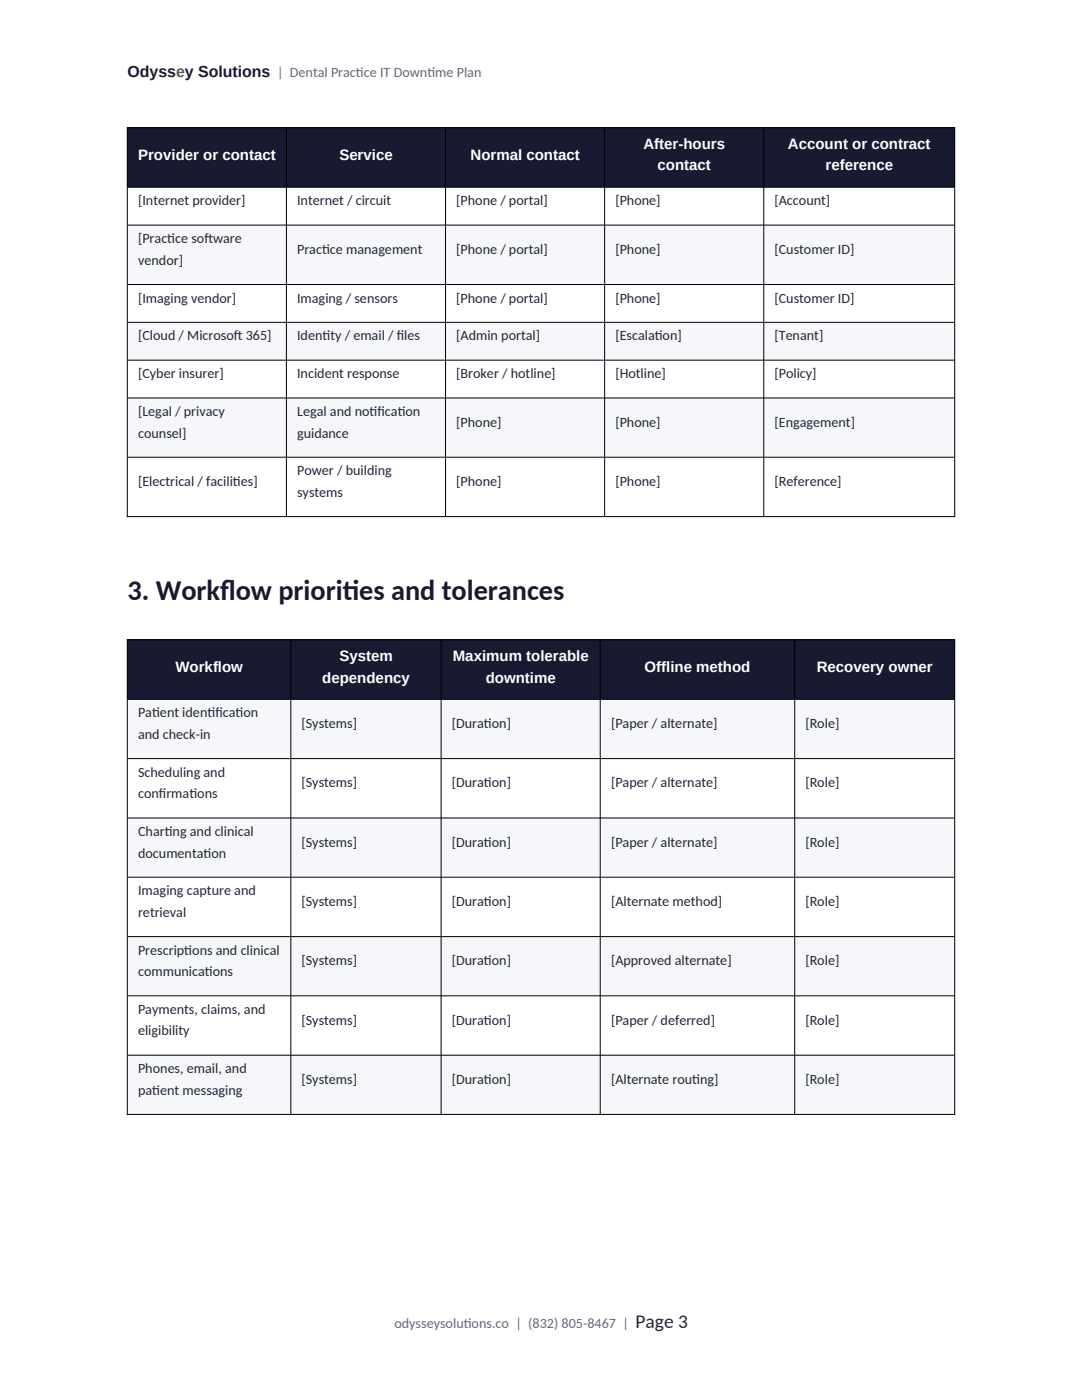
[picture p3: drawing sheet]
<svg xmlns="http://www.w3.org/2000/svg" width="216mm" height="279mm" viewBox="0 0 216 279" stroke-linecap="round" stroke-linejoin="round" font-family="sans-serif">
<defs><g id="words">
<g font-size="5.6" fill="#171a31">
<text x="25.4" y="119.7">3. Workf</text>
<text x="43.9" y="119.7">low priorit</text>
<text x="68.4" y="119.7">ies and tolerances</text>
</g>
<text font-size="3.9" fill="#22253a" x="126.8" y="265.1">Page 3</text>
<text font-size="3.2" fill="#171a31" x="25.4" y="15.4">Odyssey Solutions</text>
<g font-size="3" fill="#fff">
<text x="128.4" y="29.7">After-hours</text>
<text x="157.2" y="29.7">Account or contract</text>
<text x="27.6" y="31.9">Provider or contact</text>
<text x="67.7" y="31.9">Service</text>
<text x="93.9" y="31.9">Normal contact</text>
<text x="131.2" y="34">contact</text>
<text x="164.7" y="34">reference</text>
<text x="67.7" y="131.9">System</text>
<text x="90.4" y="131.9">Maximum tolerable</text>
<text x="35" y="134">Workflow</text>
<text x="64.3" y="136.2">dependency</text>
<text x="96.9" y="136.2">downtime</text>
<text x="128.6" y="134">Offline method</text>
<text x="163" y="134">Recovery owner</text>
</g>
<g font-size="2.8" fill="#62677b">
<text x="55.3" y="15.4">| Dental Pract</text>
<text x="71" y="15.4">ice IT Downt</text>
<text x="85.3" y="15.4">ime Plan</text>
<text x="78.7" y="265.1">odysseysolut</text>
<text x="92.5" y="265.1">ions.co | (832) 805-8467 |</text>
</g>
<g font-size="2.8" fill="#22253a">
<text x="27.6" y="41">[Internet provider]</text>
<text x="59.3" y="41">Internet / circuit</text>
<text x="91" y="41">[Phone / portal]</text>
<text x="122.8" y="41">[Phone]</text>
<text x="154.5" y="41">[Account]</text>
<text x="27.6" y="48.5">[Pract</text>
<text x="27.6" y="52.8">vendor]</text>
<text x="33.4" y="48.5">ice sof</text>
<text x="40.8" y="48.5">tware</text>
<text x="59.3" y="50.7">Pract</text>
<text x="64.3" y="50.7">ice management</text>
<text x="91" y="50.7">[Phone / portal]</text>
<text x="122.8" y="50.7">[Phone]</text>
<text x="154.5" y="50.7">[Customer ID]</text>
<text x="27.6" y="60.4">[Imaging vendor]</text>
<text x="59.3" y="60.4">Imaging / sensors</text>
<text x="91" y="60.4">[Phone / portal]</text>
<text x="122.8" y="60.4">[Phone]</text>
<text x="154.5" y="60.4">[Customer ID]</text>
<text x="27.6" y="67.9">[Cloud / Microsof</text>
<text x="46.7" y="67.9">t 365]</text>
<text x="59.3" y="67.9">Ident</text>
<text x="64.4" y="67.9">ity / email / f</text>
<text x="79.2" y="67.9">iles</text>
<text x="91" y="67.9">[Admin portal]</text>
<text x="122.8" y="67.9">[Escalat</text>
<text x="130.7" y="67.9">ion]</text>
<text x="154.5" y="67.9">[Tenant]</text>
<text x="27.6" y="75.5">[Cyber insurer]</text>
<text x="59.3" y="75.5">Incident response</text>
<text x="91" y="75.5">[Broker / hotline]</text>
<text x="122.8" y="75.5">[Hotline]</text>
<text x="154.5" y="75.5">[Policy]</text>
<text x="27.6" y="83">[Legal / privacy</text>
<text x="59.3" y="83">Legal and noticat</text>
<text x="73.8" y="83">if</text>
<text x="79.4" y="83">ion</text>
<text x="27.6" y="87.3">counsel]</text>
<text x="59.3" y="87.3">guidance</text>
<text x="91" y="85.2">[Phone]</text>
<text x="122.8" y="85.2">[Phone]</text>
<text x="154.5" y="85.2">[Engagement]</text>
<text x="59.3" y="94.9">Power / building</text>
<text x="27.6" y="97">[Electrical / facilit</text>
<text x="46.5" y="97">ies]</text>
<text x="59.3" y="99.1">systems</text>
<text x="91" y="97">[Phone]</text>
<text x="122.8" y="97">[Phone]</text>
<text x="154.5" y="97">[Reference]</text>
<text x="27.6" y="143.2">Pat</text>
<text x="30.4" y="143.2">ient identicat</text>
<text x="41.4" y="143.2">if</text>
<text x="47" y="143.2">ion</text>
<text x="27.6" y="147.5">and check-in</text>
<text x="60.2" y="145.3">[Systems]</text>
<text x="90.2" y="145.3">[Durat</text>
<text x="96.6" y="145.3">ion]</text>
<text x="121.9" y="145.3">[Paper / alternate]</text>
<text x="160.7" y="145.3">[Role]</text>
<text x="27.6" y="155">Scheduling and</text>
<text x="27.6" y="159.3">conf</text>
<text x="31.7" y="159.3">irmat</text>
<text x="37.8" y="159.3">ions</text>
<text x="60.2" y="157.1">[Systems]</text>
<text x="90.2" y="157.1">[Durat</text>
<text x="96.6" y="157.1">ion]</text>
<text x="121.9" y="157.1">[Paper / alternate]</text>
<text x="160.7" y="157.1">[Role]</text>
<text x="27.6" y="166.8">Chart</text>
<text x="32.9" y="166.8">ing and clinical</text>
<text x="27.6" y="171.1">documentat</text>
<text x="40.6" y="171.1">ion</text>
<text x="60.2" y="169">[Systems]</text>
<text x="90.2" y="169">[Durat</text>
<text x="96.6" y="169">ion]</text>
<text x="121.9" y="169">[Paper / alternate]</text>
<text x="160.7" y="169">[Role]</text>
<text x="27.6" y="178.7">Imaging capture and</text>
<text x="27.6" y="183">retrieval</text>
<text x="60.2" y="180.8">[Systems]</text>
<text x="90.2" y="180.8">[Durat</text>
<text x="96.6" y="180.8">ion]</text>
<text x="121.9" y="180.8">[Alternate method]</text>
<text x="160.7" y="180.8">[Role]</text>
<text x="27.6" y="190.5">Prescript</text>
<text x="36.8" y="190.5">ions and clinical</text>
<text x="27.6" y="194.8">communicat</text>
<text x="40.9" y="194.8">ions</text>
<text x="60.2" y="192.7">[Systems]</text>
<text x="90.2" y="192.7">[Durat</text>
<text x="96.6" y="192.7">ion]</text>
<text x="121.9" y="192.7">[Approved alternate]</text>
<text x="160.7" y="192.7">[Role]</text>
<text x="27.6" y="202.4">Payments, claims, and</text>
<text x="27.6" y="206.6">eligibility</text>
<text x="60.2" y="204.5">[Systems]</text>
<text x="90.2" y="204.5">[Durat</text>
<text x="96.6" y="204.5">ion]</text>
<text x="121.9" y="204.5">[Paper / deferred]</text>
<text x="160.7" y="204.5">[Role]</text>
<text x="27.6" y="214.2">Phones, email, and</text>
<text x="27.6" y="218.5">pat</text>
<text x="30.4" y="218.5">ient messaging</text>
<text x="60.2" y="216.3">[Systems]</text>
<text x="90.2" y="216.3">[Durat</text>
<text x="96.6" y="216.3">ion]</text>
<text x="121.9" y="216.3">[Alternate rout</text>
<text x="138.1" y="216.3">ing]</text>
<text x="160.7" y="216.3">[Role]</text>
</g>
</g></defs>
<g fill="#171a31">
<path d="M25.4 25.4h31.7v11.9h-31.7z" fill-rule="evenodd"/>
<path d="M57.1 25.4h31.8v11.9h-31.8z" fill-rule="evenodd"/>
<path d="M88.9 25.4h31.7v11.9h-31.7z" fill-rule="evenodd"/>
<path d="M120.6 25.4h31.8v11.9h-31.8z" fill-rule="evenodd"/>
<path d="M152.4 25.4h38.1v11.9h-38.1z" fill-rule="evenodd"/>
</g>
<g fill="#fff">
<path d="M25.4 37.3h31.7v7.5h-31.7z" fill-rule="evenodd"/>
<path d="M57.1 37.3h31.8v7.5h-31.8z" fill-rule="evenodd"/>
<path d="M88.9 37.3h31.7v7.5h-31.7z" fill-rule="evenodd"/>
<path d="M120.6 37.3h31.8v7.5h-31.8z" fill-rule="evenodd"/>
<path d="M152.4 37.3h38.1v7.5h-38.1z" fill-rule="evenodd"/>
</g>
<g fill="#f6f7fb">
<path d="M25.4 44.8h31.7v11.9h-31.7z" fill-rule="evenodd"/>
<path d="M57.1 44.8h31.8v11.9h-31.8z" fill-rule="evenodd"/>
<path d="M88.9 44.8h31.7v11.9h-31.7z" fill-rule="evenodd"/>
<path d="M120.6 44.8h31.8v11.9h-31.8z" fill-rule="evenodd"/>
<path d="M152.4 44.8h38.1v11.9h-38.1z" fill-rule="evenodd"/>
</g>
<g fill="#fff">
<path d="M25.4 56.7h31.7v7.5h-31.7z" fill-rule="evenodd"/>
<path d="M57.1 56.7h31.8v7.5h-31.8z" fill-rule="evenodd"/>
<path d="M88.9 56.7h31.7v7.5h-31.7z" fill-rule="evenodd"/>
<path d="M120.6 56.7h31.8v7.5h-31.8z" fill-rule="evenodd"/>
<path d="M152.4 56.7h38.1v7.5h-38.1z" fill-rule="evenodd"/>
</g>
<g fill="#f6f7fb">
<path d="M25.4 64.2h31.7v7.6h-31.7z" fill-rule="evenodd"/>
<path d="M57.1 64.2h31.8v7.6h-31.8z" fill-rule="evenodd"/>
<path d="M88.9 64.2h31.7v7.6h-31.7z" fill-rule="evenodd"/>
<path d="M120.6 64.2h31.8v7.6h-31.8z" fill-rule="evenodd"/>
<path d="M152.4 64.2h38.1v7.6h-38.1z" fill-rule="evenodd"/>
</g>
<g fill="#fff">
<path d="M25.4 71.8h31.7v7.5h-31.7z" fill-rule="evenodd"/>
<path d="M57.1 71.8h31.8v7.5h-31.8z" fill-rule="evenodd"/>
<path d="M88.9 71.8h31.7v7.5h-31.7z" fill-rule="evenodd"/>
<path d="M120.6 71.8h31.8v7.5h-31.8z" fill-rule="evenodd"/>
<path d="M152.4 71.8h38.1v7.5h-38.1z" fill-rule="evenodd"/>
</g>
<g fill="#f6f7fb">
<path d="M25.4 79.3h31.7v11.8h-31.7z" fill-rule="evenodd"/>
<path d="M57.1 79.3h31.8v11.8h-31.8z" fill-rule="evenodd"/>
<path d="M88.9 79.3h31.7v11.8h-31.7z" fill-rule="evenodd"/>
<path d="M120.6 79.3h31.8v11.8h-31.8z" fill-rule="evenodd"/>
<path d="M152.4 79.3h38.1v11.8h-38.1z" fill-rule="evenodd"/>
</g>
<g fill="#fff">
<path d="M25.4 91.2h31.7v11.8h-31.7z" fill-rule="evenodd"/>
<path d="M57.1 91.2h31.8v11.8h-31.8z" fill-rule="evenodd"/>
<path d="M88.9 91.2h31.7v11.8h-31.7z" fill-rule="evenodd"/>
<path d="M120.6 91.2h31.8v11.8h-31.8z" fill-rule="evenodd"/>
<path d="M152.4 91.2h38.1v11.8h-38.1z" fill-rule="evenodd"/>
</g>
<g fill="#171a31">
<path d="M25.4 127.6h32.6v11.9h-32.6z" fill-rule="evenodd"/>
<path d="M58 127.6h30v11.9h-30z" fill-rule="evenodd"/>
<path d="M88 127.6h31.8v11.9h-31.8z" fill-rule="evenodd"/>
<path d="M119.8 127.6h38.8v11.9h-38.8z" fill-rule="evenodd"/>
<path d="M158.6 127.6h31.9v11.9h-31.9z" fill-rule="evenodd"/>
</g>
<g fill="#f6f7fb">
<path d="M25.4 139.5h32.6v11.8h-32.6z" fill-rule="evenodd"/>
<path d="M58 139.5h30v11.8h-30z" fill-rule="evenodd"/>
<path d="M88 139.5h31.8v11.8h-31.8z" fill-rule="evenodd"/>
<path d="M119.8 139.5h38.8v11.8h-38.8z" fill-rule="evenodd"/>
<path d="M158.6 139.5h31.9v11.8h-31.9z" fill-rule="evenodd"/>
</g>
<g fill="#fff">
<path d="M25.4 151.3h32.6v11.8h-32.6z" fill-rule="evenodd"/>
<path d="M58 151.3h30v11.8h-30z" fill-rule="evenodd"/>
<path d="M88 151.3h31.8v11.8h-31.8z" fill-rule="evenodd"/>
<path d="M119.8 151.3h38.8v11.8h-38.8z" fill-rule="evenodd"/>
<path d="M158.6 151.3h31.9v11.8h-31.9z" fill-rule="evenodd"/>
</g>
<g fill="#f6f7fb">
<path d="M25.4 163.2h32.6v11.8h-32.6z" fill-rule="evenodd"/>
<path d="M58 163.2h30v11.8h-30z" fill-rule="evenodd"/>
<path d="M88 163.2h31.8v11.8h-31.8z" fill-rule="evenodd"/>
<path d="M119.8 163.2h38.8v11.8h-38.8z" fill-rule="evenodd"/>
<path d="M158.6 163.2h31.9v11.8h-31.9z" fill-rule="evenodd"/>
</g>
<g fill="#fff">
<path d="M25.4 175h32.6v11.8h-32.6z" fill-rule="evenodd"/>
<path d="M58 175h30v11.8h-30z" fill-rule="evenodd"/>
<path d="M88 175h31.8v11.8h-31.8z" fill-rule="evenodd"/>
<path d="M119.8 175h38.8v11.8h-38.8z" fill-rule="evenodd"/>
<path d="M158.6 175h31.9v11.8h-31.9z" fill-rule="evenodd"/>
</g>
<g fill="#f6f7fb">
<path d="M25.4 186.8h32.6v11.8h-32.6z" fill-rule="evenodd"/>
<path d="M58 186.8h30v11.8h-30z" fill-rule="evenodd"/>
<path d="M88 186.8h31.8v11.8h-31.8z" fill-rule="evenodd"/>
<path d="M119.8 186.8h38.8v11.8h-38.8z" fill-rule="evenodd"/>
<path d="M158.6 186.8h31.9v11.8h-31.9z" fill-rule="evenodd"/>
</g>
<g fill="#fff">
<path d="M25.4 198.6h32.6v11.9h-32.6z" fill-rule="evenodd"/>
<path d="M58 198.6h30v11.9h-30z" fill-rule="evenodd"/>
<path d="M88 198.6h31.8v11.9h-31.8z" fill-rule="evenodd"/>
<path d="M119.8 198.6h38.8v11.9h-38.8z" fill-rule="evenodd"/>
<path d="M158.6 198.6h31.9v11.9h-31.9z" fill-rule="evenodd"/>
</g>
<g fill="#f6f7fb">
<path d="M25.4 210.5h32.6v11.8h-32.6z" fill-rule="evenodd"/>
<path d="M58 210.5h30v11.8h-30z" fill-rule="evenodd"/>
<path d="M88 210.5h31.8v11.8h-31.8z" fill-rule="evenodd"/>
<path d="M119.8 210.5h38.8v11.8h-38.8z" fill-rule="evenodd"/>
<path d="M158.6 210.5h31.9v11.8h-31.9z" fill-rule="evenodd"/>
</g>
<g fill="#171a31">
<path d="M25.4 25.4h31.7v11.9h-31.7z" fill-rule="evenodd"/>
<path d="M57.1 25.4h31.8v11.9h-31.8z" fill-rule="evenodd"/>
<path d="M88.9 25.4h31.7v11.9h-31.7z" fill-rule="evenodd"/>
<path d="M120.6 25.4h31.8v11.9h-31.8z" fill-rule="evenodd"/>
<path d="M152.4 25.4h38.1v11.9h-38.1z" fill-rule="evenodd"/>
</g>
<g fill="#fff">
<path d="M25.4 37.3h31.7v7.5h-31.7z" fill-rule="evenodd"/>
<path d="M57.1 37.3h31.8v7.5h-31.8z" fill-rule="evenodd"/>
<path d="M88.9 37.3h31.7v7.5h-31.7z" fill-rule="evenodd"/>
<path d="M120.6 37.3h31.8v7.5h-31.8z" fill-rule="evenodd"/>
<path d="M152.4 37.3h38.1v7.5h-38.1z" fill-rule="evenodd"/>
</g>
<g fill="#f6f7fb">
<path d="M25.4 44.8h31.7v11.9h-31.7z" fill-rule="evenodd"/>
<path d="M57.1 44.8h31.8v11.9h-31.8z" fill-rule="evenodd"/>
<path d="M88.9 44.8h31.7v11.9h-31.7z" fill-rule="evenodd"/>
<path d="M120.6 44.8h31.8v11.9h-31.8z" fill-rule="evenodd"/>
<path d="M152.4 44.8h38.1v11.9h-38.1z" fill-rule="evenodd"/>
</g>
<g fill="#fff">
<path d="M25.4 56.7h31.7v7.5h-31.7z" fill-rule="evenodd"/>
<path d="M57.1 56.7h31.8v7.5h-31.8z" fill-rule="evenodd"/>
<path d="M88.9 56.7h31.7v7.5h-31.7z" fill-rule="evenodd"/>
<path d="M120.6 56.7h31.8v7.5h-31.8z" fill-rule="evenodd"/>
<path d="M152.4 56.7h38.1v7.5h-38.1z" fill-rule="evenodd"/>
</g>
<g fill="#f6f7fb">
<path d="M25.4 64.2h31.7v7.6h-31.7z" fill-rule="evenodd"/>
<path d="M57.1 64.2h31.8v7.6h-31.8z" fill-rule="evenodd"/>
<path d="M88.9 64.2h31.7v7.6h-31.7z" fill-rule="evenodd"/>
<path d="M120.6 64.2h31.8v7.6h-31.8z" fill-rule="evenodd"/>
<path d="M152.4 64.2h38.1v7.6h-38.1z" fill-rule="evenodd"/>
</g>
<g fill="#fff">
<path d="M25.4 71.8h31.7v7.5h-31.7z" fill-rule="evenodd"/>
<path d="M57.1 71.8h31.8v7.5h-31.8z" fill-rule="evenodd"/>
<path d="M88.9 71.8h31.7v7.5h-31.7z" fill-rule="evenodd"/>
<path d="M120.6 71.8h31.8v7.5h-31.8z" fill-rule="evenodd"/>
<path d="M152.4 71.8h38.1v7.5h-38.1z" fill-rule="evenodd"/>
</g>
<g fill="#f6f7fb">
<path d="M25.4 79.3h31.7v11.8h-31.7z" fill-rule="evenodd"/>
<path d="M57.1 79.3h31.8v11.8h-31.8z" fill-rule="evenodd"/>
<path d="M88.9 79.3h31.7v11.8h-31.7z" fill-rule="evenodd"/>
<path d="M120.6 79.3h31.8v11.8h-31.8z" fill-rule="evenodd"/>
<path d="M152.4 79.3h38.1v11.8h-38.1z" fill-rule="evenodd"/>
</g>
<g fill="#fff">
<path d="M25.4 91.2h31.7v11.8h-31.7z" fill-rule="evenodd"/>
<path d="M57.1 91.2h31.8v11.8h-31.8z" fill-rule="evenodd"/>
<path d="M88.9 91.2h31.7v11.8h-31.7z" fill-rule="evenodd"/>
<path d="M120.6 91.2h31.8v11.8h-31.8z" fill-rule="evenodd"/>
<path d="M152.4 91.2h38.1v11.8h-38.1z" fill-rule="evenodd"/>
</g>
<g fill="#171a31">
<path d="M25.4 127.6h32.6v11.9h-32.6z" fill-rule="evenodd"/>
<path d="M58 127.6h30v11.9h-30z" fill-rule="evenodd"/>
<path d="M88 127.6h31.8v11.9h-31.8z" fill-rule="evenodd"/>
<path d="M119.8 127.6h38.8v11.9h-38.8z" fill-rule="evenodd"/>
<path d="M158.6 127.6h31.9v11.9h-31.9z" fill-rule="evenodd"/>
</g>
<g fill="#f6f7fb">
<path d="M25.4 139.5h32.6v11.8h-32.6z" fill-rule="evenodd"/>
<path d="M58 139.5h30v11.8h-30z" fill-rule="evenodd"/>
<path d="M88 139.5h31.8v11.8h-31.8z" fill-rule="evenodd"/>
<path d="M119.8 139.5h38.8v11.8h-38.8z" fill-rule="evenodd"/>
<path d="M158.6 139.5h31.9v11.8h-31.9z" fill-rule="evenodd"/>
</g>
<g fill="#fff">
<path d="M25.4 151.3h32.6v11.8h-32.6z" fill-rule="evenodd"/>
<path d="M58 151.3h30v11.8h-30z" fill-rule="evenodd"/>
<path d="M88 151.3h31.8v11.8h-31.8z" fill-rule="evenodd"/>
<path d="M119.8 151.3h38.8v11.8h-38.8z" fill-rule="evenodd"/>
<path d="M158.6 151.3h31.9v11.8h-31.9z" fill-rule="evenodd"/>
</g>
<g fill="#f6f7fb">
<path d="M25.4 163.2h32.6v11.8h-32.6z" fill-rule="evenodd"/>
<path d="M58 163.2h30v11.8h-30z" fill-rule="evenodd"/>
<path d="M88 163.2h31.8v11.8h-31.8z" fill-rule="evenodd"/>
<path d="M119.8 163.2h38.8v11.8h-38.8z" fill-rule="evenodd"/>
<path d="M158.6 163.2h31.9v11.8h-31.9z" fill-rule="evenodd"/>
</g>
<g fill="#fff">
<path d="M25.4 175h32.6v11.8h-32.6z" fill-rule="evenodd"/>
<path d="M58 175h30v11.8h-30z" fill-rule="evenodd"/>
<path d="M88 175h31.8v11.8h-31.8z" fill-rule="evenodd"/>
<path d="M119.8 175h38.8v11.8h-38.8z" fill-rule="evenodd"/>
<path d="M158.6 175h31.9v11.8h-31.9z" fill-rule="evenodd"/>
</g>
<g fill="#f6f7fb">
<path d="M25.4 186.8h32.6v11.8h-32.6z" fill-rule="evenodd"/>
<path d="M58 186.8h30v11.8h-30z" fill-rule="evenodd"/>
<path d="M88 186.8h31.8v11.8h-31.8z" fill-rule="evenodd"/>
<path d="M119.8 186.8h38.8v11.8h-38.8z" fill-rule="evenodd"/>
<path d="M158.6 186.8h31.9v11.8h-31.9z" fill-rule="evenodd"/>
</g>
<g fill="#fff">
<path d="M25.4 198.6h32.6v11.9h-32.6z" fill-rule="evenodd"/>
<path d="M58 198.6h30v11.9h-30z" fill-rule="evenodd"/>
<path d="M88 198.6h31.8v11.9h-31.8z" fill-rule="evenodd"/>
<path d="M119.8 198.6h38.8v11.9h-38.8z" fill-rule="evenodd"/>
<path d="M158.6 198.6h31.9v11.9h-31.9z" fill-rule="evenodd"/>
</g>
<g fill="#f6f7fb">
<path d="M25.4 210.5h32.6v11.8h-32.6z" fill-rule="evenodd"/>
<path d="M58 210.5h30v11.8h-30z" fill-rule="evenodd"/>
<path d="M88 210.5h31.8v11.8h-31.8z" fill-rule="evenodd"/>
<path d="M119.8 210.5h38.8v11.8h-38.8z" fill-rule="evenodd"/>
<path d="M158.6 210.5h31.9v11.8h-31.9z" fill-rule="evenodd"/>
</g>
<g fill="none" stroke="#000" stroke-width=".2">
<path d="M25.3 25.5h165.3M25.4 25.4v77.8M25.5 37.4h164.9M57.1 25.6v77.4M88.9 25.6v77.4M120.6 25.6v77.4M152.4 25.6v77.4M190.5 25.4v77.8M25.5 44.9h164.9M25.5 56.8h164.9M25.5 64.3h164.9M25.5 71.9h164.9"/>
<path d="M25.5 79.4h164.9M25.5 91.2h164.9M25.3 103.1h165.3M25.3 127.7h165.3M25.4 127.6v94.9M25.5 139.6h164.9M58 127.8v94.5M88 127.8v94.5M119.8 127.8v94.5M158.6 127.8v94.5M190.5 127.6v94.9M25.5 151.4h164.9"/>
<path d="M25.5 163.2h164.9M25.5 175.1h164.9M25.5 186.9h164.9M25.5 198.7h164.9M25.5 210.6h164.9M25.3 222.4h165.3"/>
</g>
<use href="#words"/>
</svg>
